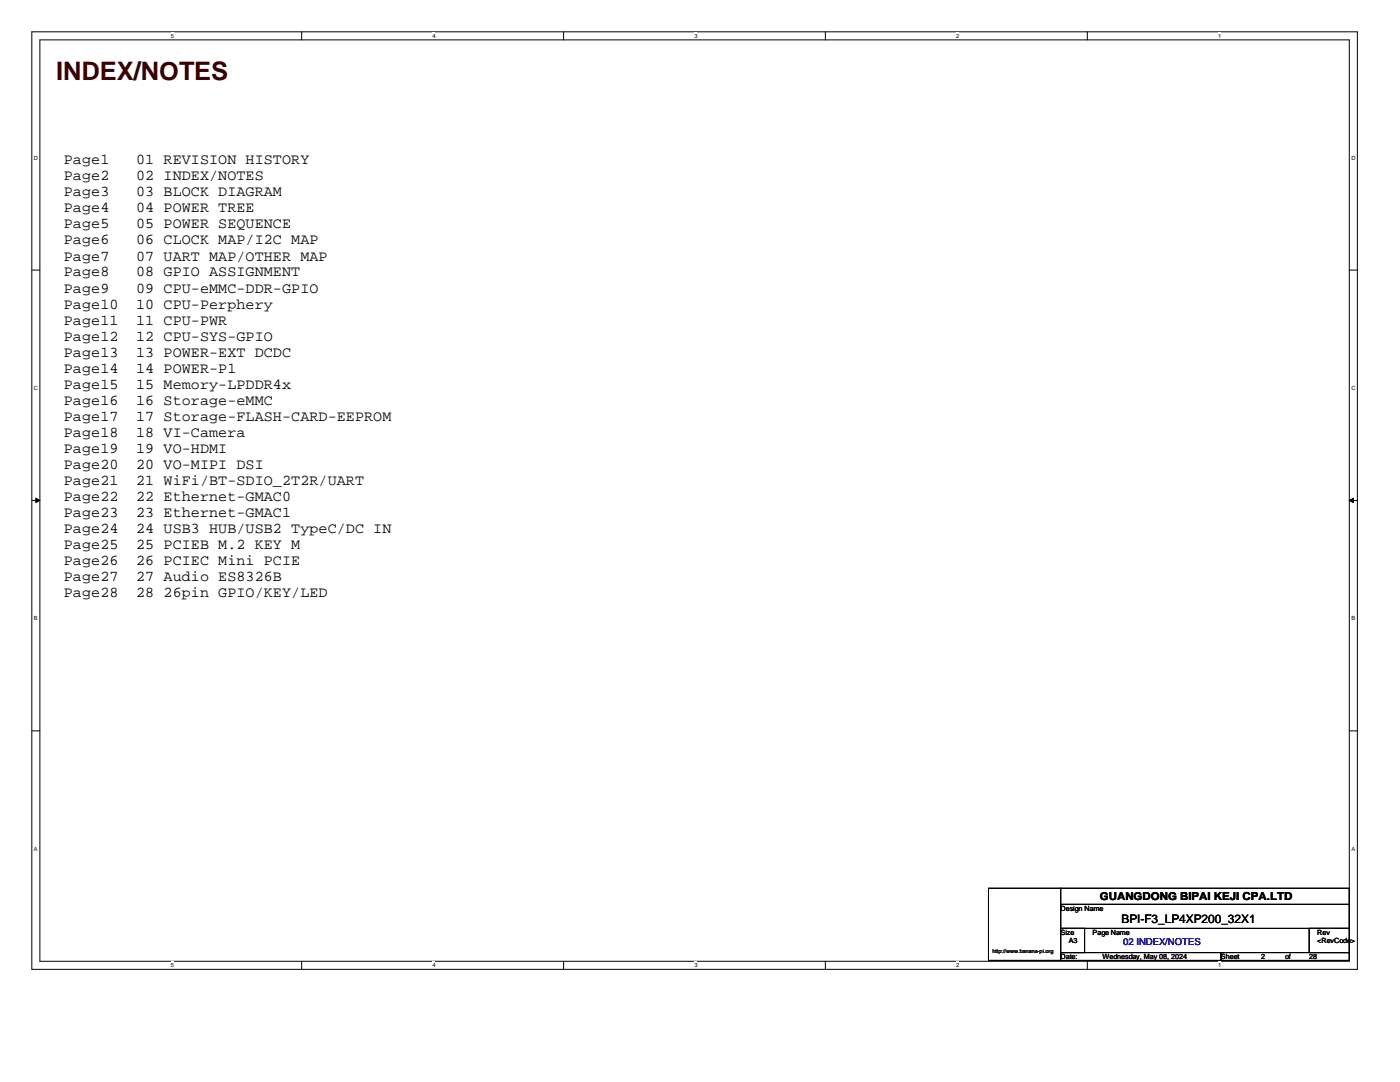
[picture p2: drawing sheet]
<svg xmlns="http://www.w3.org/2000/svg" width="279mm" height="216mm" viewBox="0 0 279 216" stroke-linecap="round" stroke-linejoin="round" font-family="sans-serif">
<defs><g id="words">
<text font-size="5.1" fill="#400000" x="11.2" y="15.9">INDEX/NOTES</text>
<g font-size="3">
<text x="12.7" y="32.8">Page1</text>
<text x="12.7" y="36">Page2</text>
<text x="27.2" y="36">02 INDEX/NOTES</text>
<text x="27.2" y="32.8">01 REVISION HISTORY</text>
<text x="12.7" y="39.2">Page3</text>
<text x="27.2" y="39.2">03 BLOCK DIAGRAM</text>
<text x="12.7" y="42.4">Page4</text>
<text x="12.7" y="45.6">Page5</text>
<text x="27.2" y="42.4">04 POWER TREE</text>
<text x="27.2" y="45.6">05 POWER SEQUENCE</text>
<text x="12.7" y="48.8">Page6</text>
<text x="12.7" y="52">Page7</text>
<text x="27.2" y="48.8">06 CLOCK MAP/I2C MAP</text>
<text x="27.2" y="52">07 UART MAP/OTHER MAP</text>
<text x="12.7" y="55.2">Page8</text>
<text x="12.7" y="58.4">Page9</text>
<text x="27.2" y="55.2">08 GPIO ASSIGNMENT</text>
<text x="27.2" y="58.4">09 CPU-eMMC-DDR-GPIO</text>
<text x="12.7" y="61.6">Page10</text>
<text x="12.7" y="64.8">Page11</text>
<text x="27.2" y="61.6">10 CPU-Perphery</text>
<text x="27.2" y="64.8">11 CPU-PWR</text>
<text x="12.7" y="68">Page12</text>
<text x="12.7" y="71.2">Page13</text>
<text x="27.2" y="68">12 CPU-SYS-GPIO</text>
<text x="27.2" y="71.2">13 POWER-EXT DCDC</text>
<text x="12.7" y="74.4">Page14</text>
<text x="12.7" y="77.6">Page15</text>
<text x="27.2" y="74.4">14 POWER-P1</text>
<text x="27.2" y="77.6">15 Memory-LPDDR4x</text>
<text x="12.7" y="84">Page17</text>
<text x="12.7" y="80.8">Page16</text>
<text x="27.2" y="80.8">16 Storage-eMMC</text>
<text x="27.2" y="84">17 Storage-FLASH-CARD-EEPROM</text>
<text x="12.7" y="87.2">Page18</text>
<text x="27.2" y="87.2">18 VI-Camera</text>
<text x="12.7" y="90.4">Page19</text>
<text x="12.7" y="93.6">Page20</text>
<text x="27.2" y="90.4">19 VO-HDMI</text>
<text x="27.2" y="93.6">20 VO-MIPI DSI</text>
<text x="12.7" y="100">Page22</text>
<text x="12.7" y="96.8">Page21</text>
<text x="27.2" y="96.8">21 WiFi/BT-SDIO_2T2R/UART</text>
<text x="27.2" y="100">22 Ethernet-GMAC0</text>
<text x="12.7" y="103.2">Page23</text>
<text x="12.7" y="106.4">Page24</text>
<text x="27.2" y="103.2">23 Ethernet-GMAC1</text>
<text x="27.2" y="106.4">24 USB3 HUB/USB2 TypeC/DC IN</text>
<text x="12.7" y="109.6">Page25</text>
<text x="12.7" y="112.8">Page26</text>
<text x="27.2" y="109.6">25 PCIEB M.2 KEY M</text>
<text x="27.2" y="112.8">26 PCIEC Mini PCIE</text>
<text x="12.7" y="116">Page27</text>
<text x="12.7" y="119.2">Page28</text>
<text x="27.2" y="116">27 Audio ES8326B</text>
<text x="27.2" y="119.2">28 26pin GPIO/KEY/LED</text>
</g>
<text font-size="2.4" x="223.8" y="184.1">BPI-F3_LP4XP200_32X1</text>
<text font-size="2.2" x="219.5" y="179.7">GUANGDONG BIPAI KEJI CPA.LTD</text>
<text font-size="1.9" fill="#000080" x="224.2" y="188.6">02 INDEX/NOTES</text>
<g font-size="1.4">
<text x="211.7" y="181.8">Design Name</text>
<text x="211.7" y="186.6">Size</text>
<text x="211.7" y="191.4">Date:</text>
<text x="213.3" y="188.2">A3</text>
<text x="218.1" y="186.6">Page Name</text>
<text x="220" y="191.4">Wednesday, May 08, 2024</text>
<text x="243.7" y="191.4">Sheet</text>
<text x="251.7" y="191.4">2</text>
<text x="256.5" y="191.4">of</text>
<text x="261.3" y="191.4">28</text>
<text x="262.9" y="186.6">Rev</text>
<text x="262.9" y="188.2">&lt;RevCode&gt;</text>
</g>
<g font-size="1.1">
<text x="34.1" y="7.5">5</text>
<text x="86.3" y="7.5">4</text>
<text x="138.6" y="7.5">3</text>
<text x="190.8" y="7.5">2</text>
<text x="243.1" y="7.5">1</text>
<text x="6.8" y="31.9">D</text>
<text x="269.7" y="31.9">D</text>
<text x="6.8" y="77.8">C</text>
<text x="269.7" y="77.8">C</text>
<text x="6.8" y="123.8">B</text>
<text x="269.7" y="123.8">B</text>
<text x="6.8" y="169.8">A</text>
<text x="269.7" y="169.8">A</text>
<text x="198.1" y="190.2">http://www.banana-pi.org</text>
<text x="34.1" y="193">5</text>
<text x="86.3" y="193">4</text>
<text x="138.6" y="193">3</text>
<text x="190.8" y="193">2</text>
<text x="243.1" y="193">1</text>
</g>
</g></defs>
<path d="M6.3 6.3h264.6v187.1h-264.6zM8 8h261.3v183.8h-261.3z" fill="none" stroke="#000" stroke-width=".2"/>
<g fill="#fff">
<path d="M34.1 6.4h.6v1.3h-.6z"/>
<path d="M34.1 191.9h.6v1.3h-.6z"/>
</g>
<path d="M60.2 6.3v1.7M60.2 191.8v1.6" fill="none" stroke="#000" stroke-width=".2"/>
<g fill="#fff">
<path d="M86.3 6.4h.6v1.3h-.6z"/>
<path d="M86.3 191.9h.6v1.3h-.6z"/>
</g>
<path d="M112.5 6.3v1.7M112.5 191.8v1.6" fill="none" stroke="#000" stroke-width=".2"/>
<g fill="#fff">
<path d="M138.6 6.4h.6v1.3h-.6z"/>
<path d="M138.6 191.9h.6v1.3h-.6z"/>
</g>
<path d="M164.7 6.3v1.7M164.7 191.8v1.6" fill="none" stroke="#000" stroke-width=".2"/>
<g fill="#fff">
<path d="M190.8 6.4h.6v1.3h-.6z"/>
<path d="M190.8 191.9h.6v1.3h-.6z"/>
</g>
<path d="M217 6.3v1.7M217 191.8v1.6" fill="none" stroke="#000" stroke-width=".2"/>
<g fill="#fff">
<path d="M243.1 6.4h.6v1.3h-.6z"/>
<path d="M243.1 191.9h.6v1.3h-.6z"/>
<path d="M6.8 30.8h.7v1.3h-.7z"/>
<path d="M269.7 30.8h.8v1.3h-.8z"/>
<path d="M6.8 76.7h.7v1.4h-.7z"/>
<path d="M269.7 76.7h.8v1.4h-.8z"/>
</g>
<path d="M6.3 53.9h1.7M269.3 53.9h1.6" fill="none" stroke="#000" stroke-width=".2"/>
<g fill="#fff">
<path d="M6.8 122.7h.7v1.3h-.7z"/>
<path d="M269.7 122.7h.7v1.3h-.7z"/>
</g>
<path d="M6.3 99.9h1.7M269.3 99.9h1.6" fill="none" stroke="#000" stroke-width=".2"/>
<g fill="#000" stroke="#000" stroke-width=".2">
<path d="M7.2 99.4l.8 .5-.8 .4z" fill-rule="evenodd"/>
<path d="M269.3 99.9l.8-.5v.9z" fill-rule="evenodd"/>
</g>
<g fill="#fff">
<path d="M6.8 168.7h.7v1.3h-.7z"/>
<path d="M269.7 168.7h.7v1.3h-.7z"/>
</g>
<path d="M6.3 145.8h1.7M269.3 145.8h1.6M197.3 177.2h14.4v14.4h-14.4zM211.7 177.2h57.6v3.3h-57.6zM211.7 180.5h57.6v4.8h-57.6zM211.7 185.3h4.8v4.8h-4.8zM211.7 190.1h32v1.5h-32zM243.7 190.1h25.6v1.5h-25.6zM261.3 185.3h8v4.8h-8z" fill="none" stroke="#000" stroke-width=".2"/>
<use href="#words"/>
</svg>
